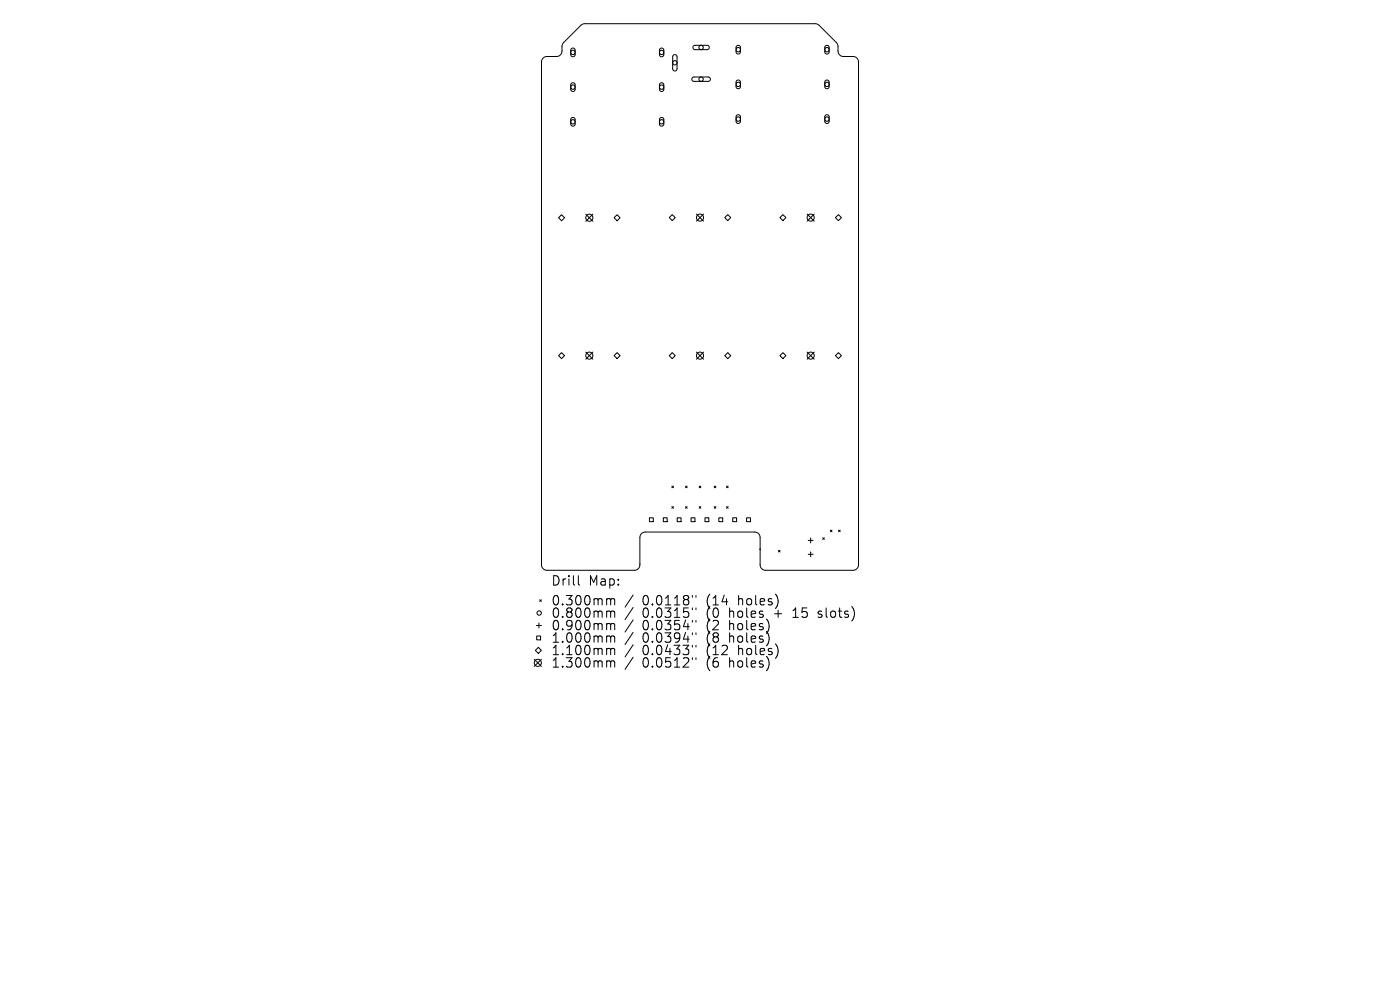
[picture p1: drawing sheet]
<svg xmlns="http://www.w3.org/2000/svg" width="297mm" height="210mm" viewBox="0 0 297 210" stroke-linecap="round" stroke-linejoin="round" font-family="sans-serif">
<defs><g id="words">
<g font-size="2.8">
<text x="116.8" y="124.5">Drill</text>
<text x="124.9" y="124.5">Map:</text>
<text x="116.8" y="128.7">0.300mm</text>
<text x="116.8" y="131.3">0.800mm</text>
<text x="136.3" y="128.7">0.0118&quot;</text>
<text x="136.3" y="131.3">0.0315&quot;</text>
<text x="150" y="128.7">(14</text>
<text x="150" y="131.3">(0</text>
<text x="155" y="131.3">holes</text>
<text x="156.9" y="128.7">holes)</text>
<text x="164.7" y="131.3">+</text>
<text x="168.9" y="131.3">15</text>
<text x="174.4" y="131.3">slots)</text>
<text x="116.8" y="134">0.900mm</text>
<text x="116.8" y="136.6">1.000mm</text>
<text x="136.3" y="134">0.0354&quot;</text>
<text x="136.3" y="136.6">0.0394&quot;</text>
<text x="150" y="134">(2</text>
<text x="150" y="136.6">(8</text>
<text x="155" y="134">holes)</text>
<text x="155" y="136.6">holes)</text>
<text x="116.8" y="139.3">1.100mm</text>
<text x="116.8" y="141.9">1.300mm</text>
<text x="136.3" y="139.3">0.0433&quot;</text>
<text x="136.3" y="141.9">0.0512&quot;</text>
<text x="150" y="139.3">(12</text>
<text x="150" y="141.9">(6</text>
<text x="155" y="141.9">holes)</text>
<text x="156.9" y="139.3">holes)</text>
</g>
</g></defs>
<g fill="none" stroke="#000" stroke-width=".21">
<path d="M115.2 12.3l.7-.3h2.2a1.16 1.16 0 0 0 1.1-1.2v-1.1l.3-.6 3.8-3.8 .8-.3h49l.6 .3 3.8 3.8 .3 .6v1.1a1.16 1.16 0 0 0 1.1 1.2h2.1a1.16 1.16 0 0 1 1.1 1.1v106.7a1.16 1.16 0 0 1-1.1 1.2h-18.6a1.16 1.16 0 0 1-1.1-1.2v-5.8a1.16 1.16 0 0 0-1.2-1.1h-23.2a1.16 1.16 0 0 0-1.2 1.1v5.8a1.16 1.16 0 0 1-1.1 1.2h-18.6a1.16 1.16 0 0 1-1.1-1.2v-106.7zM121.2 10.3l.5-.1 .3 .3v1.2l-.3 .3h-.4l-.2-.3v-1.1zM121.2 17.7l.5-.1 .3 .3v1.2l-.3 .3-.4-.1-.2-.2v-1.1zM140 10.3l.5-.1 .3 .3v1.2l-.3 .3h-.4l-.2-.3v-1.1zM140 17.7l.5-.1 .3 .3v1.2l-.3 .3-.4-.1-.2-.2v-1.1zM142.8 11.7l.5-.1 .3 .4v2.7l-.4 .4-.3-.2-.2-.3v-2.6zM146.9 16.5l.3-.2h3.1l.3 .2 .1 .3-.1 .3-.3 .2h-3.1l-.4-.3zM147.1 9.7l.3-.1h2.6l.4 .2 .1 .3-.4 .4h-2.7l-.4-.3zM156.3 9.7l.4-.1 .4 .4v1.1l-.4 .3h-.3l-.2-.3v-1.1zM156.3 17.1l.4-.1 .4 .3v1.1l-.4 .4h-.3l-.2-.3v-1.1zM175.1 9.7l.5-.1 .3 .4v1.1l-.3 .3h-.4l-.2-.3v-1.1zM175.1 17.1l.5-.1 .3 .3v1.1l-.3 .4h-.4l-.2-.3v-1.1z"/>
<path d="M121.2 25l.5-.1 .3 .4v1.1l-.3 .4-.4-.1-.2-.3v-1.1zM140 25l.5-.1 .3 .4v1.1l-.3 .4-.4-.1-.2-.3v-1.1zM156.3 24.5l.4-.2 .4 .4v1.1l-.4 .4-.3-.1-.2-.3v-1zM175.1 24.5l.5-.2 .3 .4v1.1l-.3 .4-.4-.1-.2-.3v-1zM118.5 46.2l.6-.6 .7 .6-.7 .6zM124.3 45.4l1.5 1.5M125.8 45.4l-1.5 1.5M130.9 45.6l.6 .6-.6 .6-.6-.6zM142 46.2l.6-.7 .6 .7-.6 .6zM147.7 45.4l1.6 1.5M149.3 45.4l-1.6 1.5M154.4 45.5l.6 .7-.6 .6-.6-.6z"/>
<path d="M165.5 46.2l.6-.7 .6 .7-.6 .6zM171.2 45.4l1.5 1.5M172.7 45.4l-1.5 1.5M177.9 45.5l.6 .7-.6 .6-.7-.6zM118.5 75.4l.6-.6 .7 .6-.7 .7zM124.3 74.7l1.5 1.5M125.8 74.7l-1.5 1.5M130.3 75.4l.6-.6 .6 .6-.6 .7zM142 75.4l.6-.6 .6 .6-.6 .7zM147.7 74.7l1.6 1.5M149.3 74.7l-1.6 1.5M153.8 75.4l.6-.6 .6 .6-.6 .7z"/>
<path d="M165.5 75.4l.6-.6 .6 .6-.6 .7zM171.2 74.7l1.5 1.5M172.7 74.7l-1.5 1.5M177.2 75.4l.7-.6 .6 .6-.6 .7zM137.8 109.8h.8v.9h-.8zM140.7 109.8h.8v.9h-.8zM142.5 103.1l.4 .4M142.5 107.5l.4 .3M142.9 103.1l-.4 .4M142.9 107.5l-.4 .3M143.7 109.8h.8v.9h-.8zM145.4 103.1l.4 .4"/>
<path d="M145.4 107.5l.4 .3M145.8 103.1l-.4 .4M145.8 107.5l-.4 .3M146.6 109.8h.8v.9h-.8zM148.3 103.1l.4 .4M148.3 107.5l.4 .3M148.7 103.1l-.4 .4M148.7 107.5l-.4 .3M149.6 109.8h.8v.9h-.8zM151.5 103.1l.4 .4M151.5 107.5l.4 .3M151.9 103.1l-.4 .4"/>
<path d="M151.9 107.5l-.4 .3M152.5 109.8h.8v.9h-.8zM154.1 103.1l.4 .4M154.1 107.5l.4 .3M154.5 103.1l-.4 .4M154.5 107.5l-.4 .3M155.4 109.8h.9v.9h-.9zM158.4 109.8h.8v.9h-.8zM165.1 116.7l.4 .4M165.5 116.7l-.4 .4M171.5 114.6h1M171.5 117.6h1"/>
<path d="M172 114.1v1.1M172 117.1v1M174.5 114.1l.4 .3M174.9 114.1l-.4 .3M176.2 112.5l.3 .3M176.5 112.5l-.3 .3M177.9 112.5l.3 .3M178.2 112.5l-.3 .3M113.3 139.9l1.5 1.5M113.8 132.7h1M113.9 134.9h.8v.8h-.8zM114.2 137.3l.6 .7-.6 .6-.6-.6z"/>
<path d="M114.3 132.2v1M114.5 127.2l.3 .4M114.8 127.2l-.3 .4M114.8 139.9l-1.5 1.5M122.7 122.1v1.7l.3 .3M129 127l.5 .1 .1 .2M129 129.6l.5 .1 .1 .2M129 132.3l.5 .1 .1 .2M129 134.9l.5 .1 .1 .2M129 137.5l.5 .1 .1 .2M129.6 127.3l.2-.3 .5 .1 .1 1.2M129.6 127.3v1"/>
<path d="M129.6 129.9v1.1M129.6 132.6v1M129.6 135.2v1M129.6 137.8v1.1M129.6 129.9l.2-.3 .5 .1 .1 1.3M129.6 132.6l.2-.3 .5 .1 .1 1.2M129.6 135.2l.2-.3 .5 .1 .1 1.2M129.6 137.8l.2-.3 .5 .1 .1 1.3M134.3 126.2l-1.7 2.6M134.3 128.9l-1.7 2.5M134.3 131.5l-1.7 2.6M134.3 134.1l-1.7 2.6"/>
<path d="M134.3 136.8l-1.7 2.6M134.3 139.4l-1.7 2.6M146.9 126.3v.4M146.9 129v.3M146.9 131.6v.4M146.9 134.2v.4M146.9 136.9v.4M146.9 139.5v.4M147.6 126.3v.4M147.6 129v.3M147.6 131.6v.4M147.6 134.2v.4"/>
<path d="M147.6 136.9v.4M147.6 139.5v.4M173.6 130.9l.1 .1M173.6 129.7v.5M129 140.2l.5 .1 .1 .2M129.6 140.5v1M129.6 140.5l.2-.3 .5 .1 .1 1.2"/>
<circle cx="121.5" cy="11.1" r=".46"/>
<circle cx="121.5" cy="18.5" r=".46"/>
<circle cx="140.4" cy="11.1" r=".46"/>
<circle cx="140.4" cy="18.5" r=".46"/>
<circle cx="143.2" cy="13.3" r=".46"/>
<circle cx="148.7" cy="16.8" r=".46"/>
<circle cx="148.7" cy="10.1" r=".46"/>
<circle cx="156.6" cy="10.5" r=".46"/>
<circle cx="156.6" cy="17.9" r=".46"/>
<circle cx="175.4" cy="10.5" r=".46"/>
<circle cx="175.4" cy="17.9" r=".46"/>
<circle cx="121.5" cy="25.8" r=".46"/>
<circle cx="140.4" cy="25.8" r=".46"/>
<circle cx="156.6" cy="25.3" r=".46"/>
<circle cx="175.4" cy="25.3" r=".46"/>
<circle cx="125" cy="46.2" r=".75"/>
<circle cx="148.5" cy="46.2" r=".75"/>
<circle cx="172" cy="46.2" r=".75"/>
<circle cx="125" cy="75.4" r=".75"/>
<circle cx="148.5" cy="75.4" r=".75"/>
<circle cx="172" cy="75.4" r=".75"/>
<circle cx="114.4" cy="130" r=".46"/>
<circle cx="114.1" cy="140.6" r=".75"/>
</g>
<use href="#words"/>
</svg>
